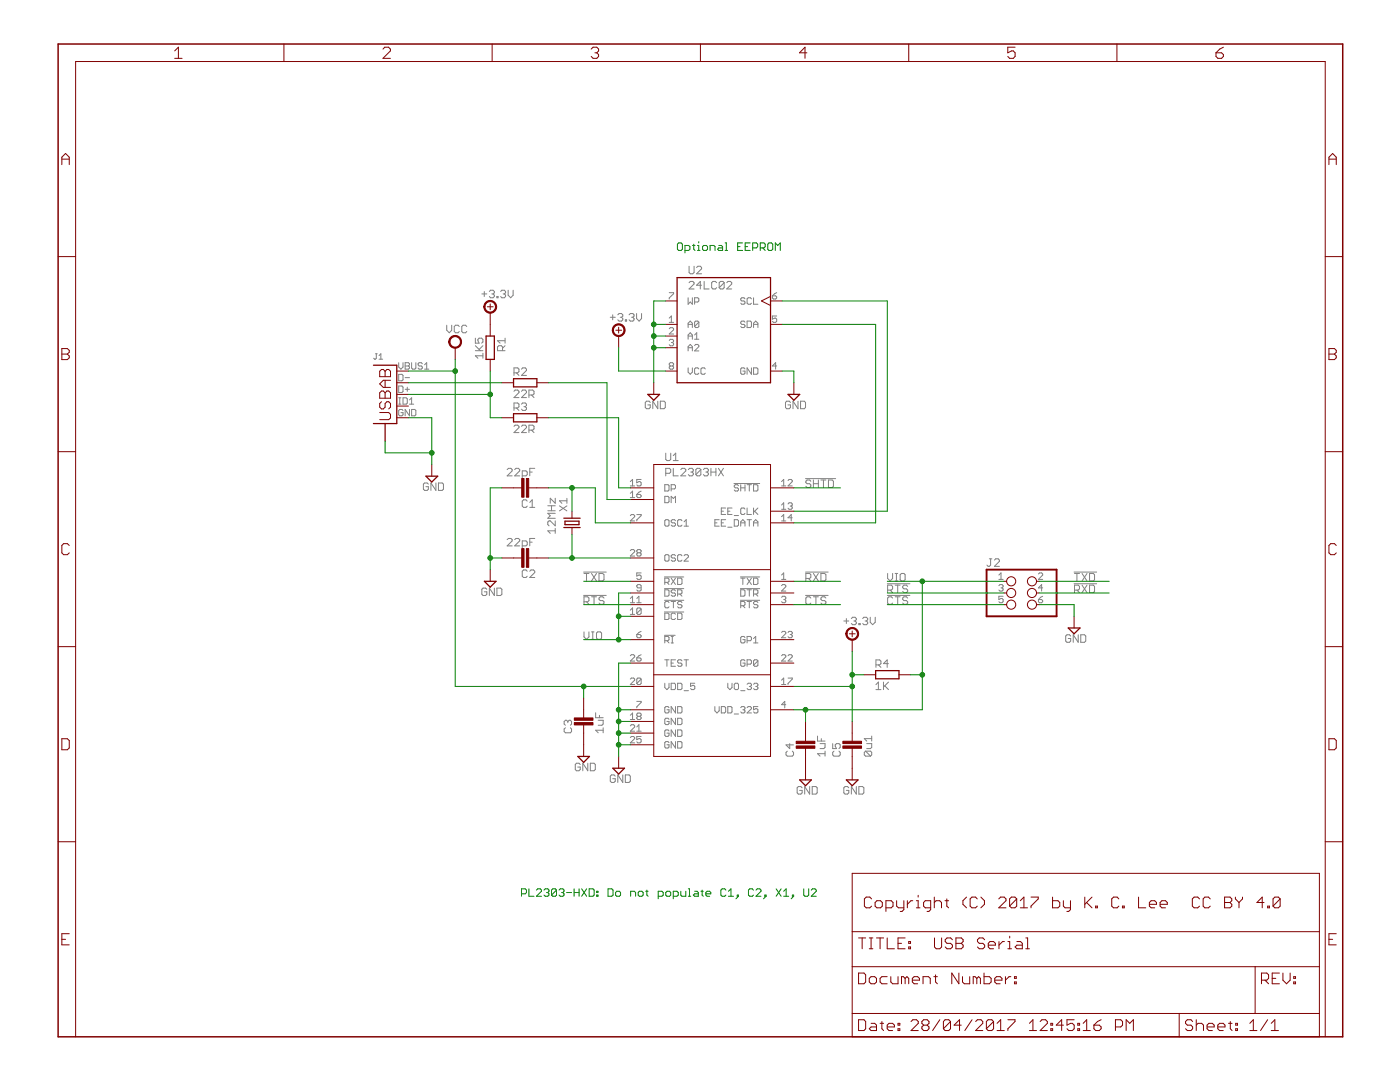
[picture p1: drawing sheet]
<svg xmlns="http://www.w3.org/2000/svg" width="279mm" height="216mm" viewBox="0 0 279 216" stroke-linecap="round" stroke-linejoin="round" font-family="sans-serif">
<g fill="none" stroke="#808080" stroke-width=".2">
<path d="M96.2 58.7h1M96.6 58.2v1M97.7 58.2l.2-.3h.5l.3 .3v.2l-.3 .3M98.1 58.7h.3M98.4 58.7l.3 .2v.3l-.3 .2h-.5l-.2-.2M99.2 59.2h.2v.2h-.2zM99.9 58.2l.3-.3h.4l.3 .3v.2l-.3 .3M100.4 58.7h.2M100.6 58.7l.3 .2v.3l-.3 .2h-.4l-.3-.2M101.4 57.9v1l.5 .5 .5-.5v-1M133.6 58.4h.8v.2l-.8 .9v.2M137.3 59.4v1.3l.5-.4 .4 .4v-1.3"/>
<path d="M137.5 56.4l.3-.2h.5l.2 .2v.3l-1 1h1M137.5 53.1v1.3l.3 .2h.5l.2-.2v-1.3M139 53.4l.3-.3h.5l.2 .3v.2l-1 1h1M140 56.9h-1l.8-.7v1.5M140.5 56.2v1.5h1M143 56.4l-.2-.2h-.5l-.3 .2v1l.3 .3h.5l.2-.3M144.5 56.4v1l-.2 .3h-.5l-.3-.3M144.5 56.4l-.2-.2h-.5l-.3 .2v1M144.5 56.4l-1 1M145 56.4l.3-.2h.5l.2 .2v.3l-1 1h1M148.7 59.6l-.2-.2h-.5l-.2 .2 .2 .4h.5l.2 .3v.2l-.2 .2h-.5l-.2-.2M150 59.6l-.2-.2h-.5l-.2 .2v.9l.2 .2h.5l.2-.2"/>
<path d="M150.4 59.4v1.3h.9M154.2 59h.6l.2 .5-.2 .2h-.4l-.2-.2zM155 58.4l-.8 .6M74.9 70.6h.4M75.1 70.6v.9l-.2 .2-.3-.2M75.6 71.7h.8M75.6 71l.4-.4v1.1M79.6 72.4v.8l.4 .5 .4-.5v-.8M79.6 74.7h.6l.2 .2v.9l-.2 .2h-.6zM79.6 77h.6l.2 .3v.8l-.2 .2h-.6zM79.6 79.4h.4M79.8 79.4v1.2"/>
<path d="M80.4 79.4h.7l.2 .2v.8l-.2 .2h-.7zM80.9 77.7h.8M80.9 75.4h.8M80.9 72.4h.6l.2 .2-.2 .4 .2 .2v.2l-.2 .3h-.6zM80.9 73h.6M81.3 77.3v.8M81.7 79.8l.4-.4v1.2M82.1 72.4v1l.3 .3h.4l.2-.3v-1M84.3 72.6l-.2-.2h-.4l-.3 .2 .3 .4h.4l.2 .4-.2 .3h-.4l-.3-.3M84.7 73.7h.9M84.7 72.8l.5-.4v1.3M89.2 64.9v1l.5 .5 .4-.5v-1"/>
<path d="M91.7 65.2l-.3-.3h-.5l-.2 .3v.9l.2 .3h.5l.3-.3M93.2 65.2l-.3-.3h-.5l-.2 .3v.9l.2 .3h.5l.3-.3M94.9 67.5v1h.7l-.2-.5v-.3l.2-.2h.5l.3 .2v.5l-.3 .3M94.9 70h1.5M94.9 69l1 1M96.4 71h-1.5l.5 .5M96.4 70.5v1M96.4 69l-.8 .7M100.3 70v-.8l-.2-.2h-.6l-.2 .2v.8h1.5M100.8 69l-.5 .5M100.8 68h-1.5l.5 .5M100.8 67.5v1"/>
<path d="M102.6 74.4h.7l.3-.3v-.4l-.3-.3h-.7v1.5M102.6 78.1l.2-.3h.5l.3 .3v.2l-1 1h1M103.1 74.4l.5 .5M104.1 73.7l.2-.3h.5l.3 .3v.2l-1 1h1M104.1 78.1l.2-.3h.5l.3 .3v.2l-1 1h1M105.6 78.8h.7l.3-.2v-.5l-.3-.3h-.7v1.5M106.1 78.8l.5 .5M121.8 63.3h1M122.3 62.8v1M123.3 62.8l.2-.2h.5l.3 .2v.3l-.3 .2M123.8 63.3h.2M124 63.3l.3 .3v.2l-.3 .3h-.5l-.2-.3"/>
<path d="M124.8 63.8h.3v.3h-.3zM125.5 62.8l.3-.2h.5l.2 .2v.3l-.2 .2M126 63.3h.3M126.3 63.3l.2 .3v.2l-.2 .3h-.5l-.3-.3M127 62.6v1l.6 .5 .4-.5v-1M133.6 63.5l.4-.4v1.2M133.6 65.6l.2-.2h.4l.2 .2v.2l-.8 .9h.8M133.6 67.9l.2-.2h.4l.2 .2-.2 .4M133.6 64.3h.8M133.8 73l-.2-.2 .2-.4h.4l.2 .2-.2 .4M133.8 73l-.2 .2 .2 .5h.4l.2-.3-.2-.4M133.8 73h.4"/>
<path d="M134 68.3h.2M134.2 68.3l.2 .3v.2l-.2 .2h-.4l-.2-.2M137.3 65.4v-.9l.5-.4 .4 .4v.9M137.3 67.7v-.9l.5-.4 .4 .4v.9M137.3 70v-.8l.5-.5 .4 .5v.8M137.3 73.4v.9l.5 .4 .4-.4v-.9M137.3 64.7h.9M137.3 67.1h.9M137.3 69.4h.9M138.6 60.3h.7l.2-.3v-.4l-.2-.2h-.7v1.3M138.6 69l.2-.3h.5l.2 .3v.2l-.9 .8h.9M138.6 66.8l.4-.4v1.3"/>
<path d="M138.6 67.7h.9M139.5 64.3l-.2-.2h-.5l-.2 .2v.9M139.5 73.6l-.2-.2h-.5l-.2 .2v.9l.2 .2h.5l.2-.2M139.5 64.3v.9l-.2 .2h-.5l-.2-.2M139.5 64.3l-.9 .9M140.8 73.6l-.3-.2h-.4l-.2 .2v.9l.2 .2h.4l.3-.2M148.7 64.3l-.2-.2h-.5l-.2 .2 .2 .4h.5l.2 .2-.2 .5h-.5l-.2-.2M148.7 73.6l-.2-.2h-.5l-.2 .2v.9l.2 .2h.5l.2-.2v-.5h-.4M149.1 64.1h.7l.2 .2v.9l-.2 .2h-.7zM150 73.4v1.3l-.9-1.3v1.3M150.4 73.4h.6l.3 .2v.9l-.3 .2h-.6zM150.4 65.4v-.9l.4-.4 .5 .4v.9"/>
<path d="M150.4 64.7h.9M155 73h-.8l.6-.6v1.3M155 63.1h-.8v.6l.4-.2 .4 .2v.4l-.2 .2h-.4l-.2-.2M79.6 80.6h.4M80.4 81.9l-.2-.2h-.4l-.2 .2v.9l.2 .2h.4l.2-.2v-.5h-.4M81.7 81.7v1.3l-.8-1.3v1.3M81.7 80.6h.9M82.1 81.7h.7l.2 .2v.9l-.2 .2h-.7zM85.5 96.6l-.3-.2h-.4l-.3 .2v1l.3 .3h.4l.3-.3v-.5h-.5M87 96.4v1.5l-1-1.5v1.5M87.5 96.4h.7l.3 .2v1l-.3 .3h-.7zM101.2 93.7l.3-.2h.5l.2 .2v.3l-1 1h1"/>
<path d="M102.6 85.1l.2-.3h.5l.3 .3v.2l-1 1h1M102.6 81.4h.7l.3-.2v-.6l-.3-.2h-.7v1.5M102.7 93.7l.3-.2h.5l.2 .2v.3l-1 1h1M103.1 81.4l.5 .5M104.1 85.1l.2-.3h.5l.3 .3v.2l-1 1h1M104.1 80.6l.2-.2h.5l.3 .2v.3l-.3 .3M104.2 95h.8l.2-.3v-.5l-.2-.2h-.8v1.4M104.6 81.2h.2M104.8 81.2l.3 .2v.2l-.3 .3h-.5l-.2-.3M105.2 100l-.2-.3h-.5l-.3 .3v1l.3 .2h.5l.2-.2M105.6 85.8h.7l.3-.2v-.5l-.3-.3h-.7v1.5M105.7 94.2h.5"/>
<path d="M106.1 85.8l.5 .5M106.7 93.5h-1v1.5M110.8 99.4v1l-1-1v1M113.1 99.9h-1.4l.4 .5M113.1 99.4v1M125.8 96.1l.4-.4v1.3M125.8 98.4l.4-.4v1.3M125.8 97h.9M125.8 99.3h.9M127.1 98.7h.6l.3 .2v.2l-.3 .2h-.4l-.2-.2zM128 95.7h-.9v.6l.4-.2 .5 .2v.5l-.3 .2h-.4l-.2-.2M128 98l-.9 .7"/>
<path d="M129.8 80.3l-.3-.2h-.5l-.2 .2v1l.2 .3h.5l.3-.3v-.5h-.5M131.3 80.1v1.5l-1-1.5v1.5M131.8 80.1h.7l.3 .2v1l-.3 .3h-.7zM132.7 96.7h.6l.2 .2v.9l-.2 .2h-.6zM132.7 99h.6l.2 .3v.8l-.2 .2h-.6zM132.9 94.4h.7l.3-.2v-.5l-.3-.2h-.7v1.5M132.9 90.4v1.3l.2 .2h.5l.3-.2v-1.3M133.9 97.6h.7l.2-.3v-.4l-.2-.2h-.7v1.3M134.4 93.5v1.5h1M134.4 91.9h1M134.4 90.9l.5-.5v1.5M135.9 93.7l.2-.2h.5l.3 .2v.3l-1 1h1"/>
<path d="M137.4 93.7l.2-.2h.5l.3 .2v.3l-.3 .2M137.9 94.2h.2M138.1 94.2l.3 .2v.3l-.3 .3h-.5l-.2-.3M139.9 93.7v1l-.3 .3h-.5l-.2-.3M139.9 93.7l-.3-.2h-.5l-.2 .2v1M139.9 93.7l-1 1M140.4 93.7l.2-.2h.5l.3 .2v.3l-.3 .2M140.9 94.2h.2M141.1 94.2l.3 .2v.3l-.3 .3h-.5l-.2-.3M141.9 94.2h1M141.9 93.5v1.5M142.9 93.5v1.5"/>
<path d="M143.4 93.5l1 1.5M144.4 93.5l-1 1.5M146.5 96.5h5.1M147.4 96.9l-.2-.2h-.5l-.2 .4 .2 .2h.5l.2 .5-.2 .2h-.5l-.2-.2M147.8 96.7v1.3M147.8 97.3h.9M148.7 96.7v1.3M149.1 96.7h.9M149.5 96.7v1.3M150.4 96.7h.6l.3 .2v.9l-.3 .2h-.6zM156 96.1l.4-.4v1.3M156 97h.8"/>
<path d="M157.3 95.9l.2-.2h.4l.2 .2v.2l-.8 .9h.8M157.8 80.3l-.3-.2h-.5l-.2 .2v1l.2 .3h.5l.3-.3v-.5h-.6M159.3 80.1v1.5l-1-1.5v1.5M159.8 80.1h.7l.3 .2v1l-.3 .3h-.7zM160.8 95.5h6M161.8 96l-.2-.2h-.5l-.3 .2v.3l.3 .2h.5l.2 .3v.2l-.2 .3h-.5l-.3-.3M162.3 96.5h1M162.3 95.8v1.5M163.3 95.8v1.5M163.8 95.8h1M164.3 95.8v1.5M165.3 95.8h.8l.2 .2v1l-.2 .3h-.8z"/>
<path d="M97.2 117.6l-.3-.3h-.5l-.2 .3v1l.2 .2h.5l.3-.2v-.5h-.6M98.7 117.3v1.5l-1-1.5v1.5M99.2 117.3h.7l.3 .3v1l-.3 .2h-.7zM101.2 107.7l.3-.3h.5l.2 .3v.2l-1 1h1M102.7 107.7l.3-.3h.5l.2 .3v.2l-1 1h1M104.2 108.9h.8l.2-.2v-.5l-.2-.3h-.8v1.5M105.2 114l-.2-.3h-.5l-.3 .3v1l.3 .2h.5l.2-.2M105.7 108.2h.5M105.7 101.2h1M105.7 100.2l.5-.5v1.5M105.7 114l.3-.3h.5l.2 .3v.2l-1 1h1M106.7 107.4h-1v1.5"/>
<path d="M109.3 101.9h1.5M109.3 100.9h1.5M110.1 100.9v1M110.8 105.9h-1.5l.5 .5M110.8 103.9v1l-1-1h-.2l-.3 .3v.5l.3 .2M110.8 105.4v1M110.8 102.4h-1.5l.5 .5-.5 .5h1.5M111.7 100.9l1.4 1M113.1 100.9l-1.4 1M116.5 114.2h4.5M116.5 118.8h4.5M116.5 114.4h1"/>
<path d="M117.1 114.4v1.5M118 114.4l1 1.5M118 119.1h1M118.6 119.1v1.5M119 114.4l-1 1.5M119.5 114.4h.8l.2 .3v1l-.2 .2h-.8zM120.5 119.3l-.2-.2h-.5l-.3 .2v.3l.3 .2h.5l.2 .3v.2l-.2 .3h-.5l-.3-.3M125.8 102.9l.2-.2h.4l.3 .2v.2l-.9 .8h.9M125.8 119.4l.4-.4v1.3M125.8 109.9l.2-.2h.4l.3 .2v.2l-.9 .9h.9M127.1 102.7h.9v.2l-.9 .8v.2M127.1 119.4l.4-.4v1.3"/>
<path d="M127.3 110.3l-.2-.2 .2-.4h.4l.3 .2v.2l-.3 .2M127.3 110.3l-.2 .2 .2 .5h.4l.3-.3v-.2l-.3-.2M127.3 110.3h.4M128 117.3h-.7l-.2-.2 .2-.5h.4l.3 .3v.8l-.3 .2h-.4l-.2-.2M128 114.3h-.9v.7l.4-.3 .5 .3v.4l-.3 .2h-.4l-.2-.2M132.6 115.1h3.9M132.6 117.5h3.9M132.6 119.8h3.9M132.7 116.2h.6l.2-.2v-.4l-.2-.2h-.6v1.2M132.7 117.7h.6l.2 .2v.8l-.2 .3h-.6zM132.9 103.7h.4l.2 .2v.9l-.2 .2h-.4l-.2-.2v-.9zM132.9 110.7h.4l.2 .2v.9l-.2 .2h-.4l-.2-.2v-.9z"/>
<path d="M133.1 116.2l.4 .4M133.9 115.4l.9 1.2M133.9 100.3v-1.3l.5 .5 .4-.5v1.3M134.8 117.9l-.2-.2h-.4l-.3 .2v.2l.3 .2h.4l.2 .2-.2 .5h-.4l-.3-.3M134.8 115.4l-.9 1.2M134.8 103.9l-.2-.2h-.4l-.3 .2v.2l.3 .2h.4l.2 .2v.3l-.2 .2h-.4l-.3-.2M134.8 110.9l-.2-.2h-.4l-.3 .2v.2l.3 .2h.4l.2 .2-.2 .5h-.4l-.3-.2M135.2 115.4h.7l.2 .2v.8l-.2 .2h-.7zM135.2 118.5h.7l.2-.2v-.4l-.2-.2h-.7v1.3M135.7 118.5l.4 .5M136.1 103.9l-.2-.2h-.5l-.2 .2v.9l.2 .2h.5l.2-.2M136.1 110.9l-.2-.2h-.5l-.2 .2v.9l.2 .2h.5l.2-.2"/>
<path d="M136.5 105h.9M136.5 104.1l.4-.4v1.3M136.5 110.9l.2-.2h.5l.2 .2v.2l-.9 .9h.9M142.7 104.3h.4M143.5 103.7h-.8v1.3h.8M144 102h.4M144 104.3h.4M144.8 101.4h-.8v1.3h.8M144.8 103.7h-.8v1.3h.8M145.2 102h.5M145.2 105.2h.9M146.1 101.4h-.9v1.3h.9"/>
<path d="M146.5 103.7h.7l.2 .2v.9l-.2 .2h-.7zM146.5 102.9h.9M147.8 115.1h3.8M147.8 117.5h3.8M147.8 119.8h3.8M147.8 115.4h.9M147.8 105v-.9l.5-.4 .4 .4v.9M147.8 117.7h.7l.2 .2v.8l-.2 .3h-.7zM147.8 104.3h.9M148.3 115.4v1.2M148.7 101.6l-.2-.2h-.5l-.2 .2v.8l.2 .3h.5l.2-.3M149.1 115.4l.9 1.2"/>
<path d="M149.1 117.7h.9M149.1 101.4v1.3h.9M149.1 103.7h.9M149.5 103.7v1.3M149.5 117.7v1.3M150 115.4l-.9 1.2M150.4 115.4h.6l.3 .2v.8l-.3 .2h-.6zM150.4 101.4v1.3M150.4 105v-.9l.4-.4 .5 .4v.9M150.4 118.5h.6l.3-.2v-.4l-.3-.2h-.6v1.3M150.4 104.3h.9M150.6 102l.7 .7"/>
<path d="M150.8 118.5l.5 .5M151.3 101.4l-.9 .8M156 103.9h.8M156 116.9l.2-.3h.4l.2 .3v.2l-.8 .8h.8M156 114.7l.4-.4v1.3M156 100.8l.4-.5v1.3M156 103.1l.4-.4v1.2M156 115.6h.8M156 119.2l.2-.2h.4l.2 .2v.2l-.2 .2M156 101.6h.8M156.4 119.6h.2M156.6 119.6l.2 .2-.2 .5h-.4l-.2-.2"/>
<path d="M157.3 100.6l.2-.3h.4l.2 .3-.2 .4M157.7 101h.2M157.9 101l.2 .2-.2 .4h-.4l-.2-.2M158.1 103.3h-.8l.6-.6v1.2M160.8 114.2h4.5M160.8 118.8h4.5M160.8 115.4h.8l.2-.2v-.5l-.2-.3h-.8v1.5M161.3 115.4l.5 .5M161.8 119.3l-.2-.2h-.5l-.3 .2v1l.3 .3h.5l.2-.3M162.3 114.4l1 1.5M162.3 119.1h1M162.8 119.1v1.5"/>
<path d="M163.3 114.4l-1 1.5M163.8 114.4h.8l.2 .3v1l-.2 .2h-.8zM164.8 119.3l-.2-.2h-.5l-.3 .2v.3l.3 .2h.5l.2 .3v.2l-.2 .3h-.5l-.3-.3M177.1 116.5h4.5M177.1 118.8h4.5M177.1 117.8h.8l.2-.3v-.5l-.2-.2h-.8v1.5M177.1 114.4v1l.6 .5 .4-.5v-1M177.7 117.8l.4 .5M178.1 119.3l-.2-.2h-.5l-.3 .2v1l.3 .3h.5l.2-.3M178.6 114.4h.6M178.6 115.9h.6M178.6 116.8h1"/>
<path d="M178.6 119.1h1M178.9 114.4v1.5M179.2 116.8v1.5M179.2 119.1v1.5M179.9 114.4h.5l.2 .3v1l-.2 .2h-.5l-.3-.2v-1zM181.1 117l-.2-.2h-.5l-.3 .2v.3l.3 .2h.5l.2 .3v.2l-.2 .3h-.5l-.3-.3M181.1 119.3l-.2-.2h-.5l-.3 .2v.3l.3 .2h.5l.2 .3v.2l-.2 .3h-.5l-.3-.3M197.4 111.5h.6M197.7 111.5v1.3l-.3 .2h-.2l-.2-.2M198.5 111.8l.2-.3h.5l.3 .3v.2l-1 1h1M199.3 116.9l.3-.3h.4l.2 .3-.2 .4M199.3 115.6h.9"/>
<path d="M199.3 114.7l.5-.4v1.3M199.8 117.3h.2M200 117.3l.2 .2-.2 .4h-.4l-.3-.2M200.2 119h-.9v.6l.5-.2 .4 .2v.5l-.2 .2h-.4l-.3-.2M207.2 114.5l.3-.2h.4l.2 .2v.2l-.9 .9h.9M207.2 119.6h.7l.2 .5-.2 .2h-.4l-.3-.2zM208.1 117.3h-.9l.7-.7v1.3M208.1 119l-.9 .6M214.4 114.2h4.5M214.4 116.5h4.5M214.4 114.4h1M214.4 117.8h.8l.2-.3v-.5l-.2-.2h-.8v1.5"/>
<path d="M214.9 117.8l.5 .5M214.9 114.4v1.5M215.9 116.8l1 1.5M215.9 114.4l1 1.5M216.9 116.8l-1 1.5M216.9 114.4l-1 1.5M217.4 114.4h.8l.2 .3v1l-.2 .2h-.8zM217.4 116.8h.8l.2 .2v1l-.2 .3h-.8zM116.5 120.1h.8l.2-.3v-.5l-.2-.2h-.8v1.5M116.5 126.1v1l.6 .5 .4-.5v-1M117.1 120.1l.4 .5M118 127.6h.6"/>
<path d="M118 126.1h.6M118.3 126.1v1.5M119 126.3l.3-.2h.5l.3 .2v1l-.3 .3h-.5l-.3-.3zM125.8 120.3h.9M125.8 121.8l.4-.5v1.3M125.8 122.6h.9M125.8 135.5l.2-.2h.4l.3 .2v.2l-.9 .9h.9M125.8 130.9l.2-.3h.4l.3 .3v.2l-.9 .8h.9M127.1 120.3h.9M127.1 126.6h.6l.3 .2v.2l-.3 .3h-.4l-.2-.3zM127.1 131.3h.6l.3 .2v.2l-.3 .2h-.4l-.2-.2zM127.1 140h.9v.2l-.9 .8v.2"/>
<path d="M128 121.5v.9l-.3 .2h-.4l-.2-.2M128 121.5l-.3-.2h-.4l-.2 .2v.9M128 135.5l-.3-.2h-.4l-.2 .2v.9M128 135.5v.9l-.3 .2h-.4l-.2-.2M128 126l-.9 .6M128 121.5l-.9 .9M128 135.5l-.9 .9M128 130.6l-.9 .7M132.6 126.8h2.1M132.6 122.1h3.9M132.7 122.3h.6l.2 .3v.8l-.2 .2h-.6zM132.7 127.8h.6l.2-.2v-.4l-.2-.2h-.6v1.3"/>
<path d="M132.7 136.3v.9l.4 .4 .4-.4v-.9M132.7 131.7h.8M133.1 127.8l.4 .5M133.1 131.7v1.2M133.5 120.2l-.2-.2h-.4l-.2 .2v.9l.2 .2h.4l.2-.2M133.9 136.3h.7l.2 .2v.9l-.2 .2h-.7zM133.9 120h.9M133.9 127h.5M133.9 128.3h.5M133.9 132.3h.5M134.2 127v1.3M134.4 120v1.3"/>
<path d="M134.8 122.6l-.2-.3h-.4l-.3 .3v.8l.3 .2h.4l.2-.2M134.8 131.7h-.9v1.2h.9M135.2 136.3h.7l.2 .2v.9l-.2 .2h-.7zM135.2 122.3h.7l.2 .3v.8l-.2 .2h-.7zM136.1 120.2l-.2-.2h-.5l-.2 .2 .2 .4h.5l.2 .3-.2 .4h-.5l-.2-.2M136.1 131.9l-.2-.2h-.5l-.2 .2 .2 .4h.5l.2 .2-.2 .4h-.5l-.2-.2M136.5 137.8h.9M136.5 131.7h.9M136.9 131.7v1.2M138.7 136.3h-.9v.7l.4-.2 .5 .2v.4l-.2 .2h-.5l-.2-.2M145.2 136.3v.9l.5 .4 .4-.4v-.9M146.5 136.5l.2-.2h.5l.2 .2v.9l-.2 .2h-.5l-.2-.2z"/>
<path d="M147.8 120.9h.7l.2-.3v-.4l-.2-.2h-.7v1.3M147.8 137.8h.9M148.3 120.9l.4 .4M148.7 127.2l-.2-.2h-.5l-.2 .2v.9l.2 .2h.5l.2-.2v-.5h-.4M148.7 131.9l-.2-.2h-.5l-.2 .2v.8l.2 .2h.5l.2-.2v-.4h-.4M149.1 120h.9M149.1 127.8h.7l.2-.2v-.4l-.2-.2h-.7v1.3M149.1 132.5h.7l.2-.2v-.4l-.2-.2h-.7v1.2M149.1 136.5l.2-.2h.5l.2 .2-.2 .5M149.5 120v1.3M149.5 137h.3M149.8 137l.2 .2-.2 .4h-.5l-.2-.2"/>
<path d="M150.4 136.5l.2-.2h.4l.3 .2-.3 .5M150.4 128.3h.9M150.4 127.4l.4-.4v1.3M150.8 137h.2M151 137l.3 .2-.3 .4h-.4l-.2-.2M151.3 120.2l-.3-.2h-.4l-.2 .4 .2 .2h.4l.3 .5-.3 .2h-.4l-.2-.2M151.3 131.9l-.3-.2h-.4l-.2 .2v.8M151.3 131.9v.8l-.3 .2h-.4l-.2-.2M151.3 131.9l-.9 .8M156 135.7l.4-.4v1.3M156 126.2l.2-.2h.4l.2 .2v.2l-.8 .9h.8M156 130.9l.2-.3h.4l.2 .3v.2l-.8 .8h.8"/>
<path d="M156 136.6h.8M157.3 126.2l.2-.2h.4l.2 .2-.2 .4M157.3 130.9l.2-.3h.4l.2 .3v.2l-.8 .8h.8M157.3 135.3h.8v.2l-.8 .9v.2M157.7 126.6h.2M157.9 126.6l.2 .2-.2 .5h-.4l-.2-.3M168.4 123.9h1M168.9 123.4v1M169.9 123.4l.3-.2h.4l.3 .2v.3l-.3 .2M170.4 123.9h.2M170.6 123.9l.3 .3v.2l-.3 .3h-.4l-.3-.3M171.4 124.4h.3v.3h-.3z"/>
<path d="M172.2 123.4l.2-.2h.5l.3 .2v.3l-.3 .2M172.7 123.9h.2M172.9 123.9l.3 .3v.2l-.3 .3h-.5l-.2-.3M173.7 123.2v1l.5 .5 .5-.5v-1M174.8 136.6l.5-.5v1.5M174.8 137.6h1M174.8 132.7h.8l.2-.3v-.5l-.2-.2h-.8v1.5M175.3 132.7l.5 .5M176.3 136.1v1.5M176.6 136.8l.7 .8M177.3 136.1l-1 1M177.3 132.4h-1l.8-.7v1.5"/>
<path d="M213.7 126.9l-.3-.2h-.5l-.2 .2v1l.2 .3h.5l.3-.3v-.5h-.5M215.2 126.7v1.5l-1-1.5v1.5M215.7 126.7h.7l.3 .2v1l-.3 .3h-.7zM112.8 145.2l-.2 .3v.5l.2 .2h1l.3-.2v-.5l-.3-.3M113.3 144l-.2-.3h-.3l-.2 .3v.5l.2 .2M113.3 144l.3-.3h.2l.3 .3v.5l-.3 .2M113.3 144v.2M115.8 152.5l-.3-.2h-.5l-.2 .2v1l.2 .3h.5l.3-.3v-.4h-.5M117.3 152.3v1.5l-1-1.5v1.5M117.8 152.3h.8l.2 .2v1l-.2 .3h-.8zM118.9 142.2v1h1.5M119.4 143.7h1v.8l-.3 .2h-.7"/>
<path d="M119.6 142.7v.5M120.4 145.7h-1.5l.5 .5M120.4 145.2v1M122.8 154.9l-.3-.3h-.5l-.2 .3v1l.2 .2h.5l.3-.2v-.5h-.5M124.3 154.6v1.5l-1-1.5v1.5M124.8 154.6h.7l.3 .3v1l-.3 .2h-.7zM125.8 142.7l.4-.4v1.3M125.8 144.8l.2-.2h.4l.3 .2v.3l-.9 .8h.9M125.8 147.2l.2-.2h.4l.3 .2v.2l-.9 .8h.9M125.8 143.6h.9M127.1 145.1l.4-.5v1.3M127.1 145.9h.9"/>
<path d="M127.3 142.9l-.2-.2v-.2l.2-.2h.4l.3 .2v.2l-.3 .2M127.3 142.9l-.2 .3 .2 .4h.4l.3-.2v-.2l-.3-.3M127.3 142.9h.4M128 147h-.9v.6l.6-.2 .3 .2v.4l-.3 .2h-.4l-.2-.2M133.5 148.2l-.2-.2h-.4l-.2 .2v.9l.2 .2h.4l.2-.2v-.5h-.4M133.5 141.2l-.2-.2h-.4l-.2 .2v.8l.2 .3h.4l.2-.3v-.4h-.4M133.5 143.5l-.2-.2h-.4l-.2 .2v.9l.2 .2h.4l.2-.2v-.4h-.4M133.5 145.9l-.2-.3h-.4l-.2 .3v.8l.2 .2h.4l.2-.2v-.4h-.4M134.8 141v1.3l-.9-1.3v1.3M134.8 143.3v1.3l-.9-1.3v1.3M134.8 145.6v1.3l-.9-1.3v1.3M134.8 148v1.3l-.9-1.3v1.3"/>
<path d="M135.2 141h.7l.2 .2v.8l-.2 .3h-.7zM135.2 143.3h.7l.2 .2v.9l-.2 .2h-.7zM135.2 145.6h.7l.2 .3v.8l-.2 .2h-.7zM135.2 148h.7l.2 .2v.9l-.2 .2h-.7zM142.7 141v.8l.4 .5 .4-.5v-.8M144 141h.6l.2 .2v.8l-.2 .3h-.6zM145.2 141h.7l.2 .2v.8l-.2 .3h-.7zM146.5 142.5h.9M147.8 141.2l.2-.2h.5l.2 .2-.2 .4M148.3 141.6h.2M148.5 141.6l.2 .2-.2 .5h-.5l-.2-.3M149.1 141.2l.2-.2h.5l.2 .2v.2l-.9 .9h.9"/>
<path d="M151.3 141h-.9v.6l.4-.2h.2l.3 .2v.4l-.3 .3h-.4l-.2-.3M156.8 140.6h-.8l.6-.6v1.2M157.1 149.9l-.2 .2v.5l.2 .3h1l.3-.3v-.5l-.3-.2M157.6 148.4v1l-.7-.8h1.5M160.1 157.2l-.3-.2h-.5l-.2 .2v1l.2 .3h.5l.3-.3v-.5h-.5M161.6 157v1.5l-1-1.5v1.5M162.1 157h.7l.3 .2v1l-.3 .3h-.7zM163.2 146.9v1h1.5M163.7 148.4h1v.7l-.3 .3h-.7M163.9 147.4v.5M164.7 150.4h-1.5l.5 .5M164.7 149.9v1"/>
<path d="M166.2 148.4v1h.7l-.2-.5v-.3l.2-.2h.5l.3 .2v.5l-.3 .3M166.4 149.9l-.2 .2v.5l.2 .3h1l.3-.3v-.5l-.3-.2M169.4 157.2l-.3-.2h-.4l-.3 .2v1l.3 .3h.4l.3-.3v-.5h-.5M170.9 157v1.5l-1-1.5v1.5M171.4 157h.7l.3 .2v1l-.3 .3h-.7zM172.7 149.9l-.2 .2v.5l.2 .3h1M172.7 149.9h1l.3 .2v.5l-.3 .3M172.7 149.9l1 1M173 148.4h1v.7l-.3 .3h-.7M174 146.9v1M174 147.4h-1.5l.5 .5"/>
</g>
<g fill="none" stroke="#800000" stroke-width=".2">
<path d="M34.9 10.2l.7-.8v2.2M34.9 11.6h1.4M56.7 8.8v3.5M76.4 9.8l.4-.4h.7l.4 .4v.4l-1.5 1.4h1.5M98.2 8.8v3.5M118 9.8l.4-.4h.7l.4 .4v.4l-.4 .3M118.7 10.5h.4M119.1 10.5l.4 .4v.4l-.4 .3h-.7l-.4-.3M139.8 8.8v3.5M161 10.5h-1.4l1.1-1.1v2.2M181.4 8.8v3.5M202.6 9.4h-1.5v1.1l.8-.3h.3l.4 .3v.8l-.4 .3h-.7l-.4-.3"/>
<path d="M222.9 8.8v3.5M242.7 10.5h1.1l.4 .4v.4l-.4 .3h-.7l-.4-.3zM244.2 9.4l-.8 .4-.7 .7M12.3 32.9v-1.5l.8-.8 .7 .8v1.5M12.3 31.7h1.5M265.2 31.7h1.5M265.2 32.9v-1.5l.8-.8 .7 .8v1.5M11.6 51.2h3.5M153.8 59.1l-1.8 .9 1.8 1M264.5 51.2h3.5M12.3 69.6h1.1l.4 .3v.4l-.4 .4 .4 .3v.4l-.4 .4h-1.1zM12.3 70.7h1.1"/>
<path d="M75.8 74.1l.3-.4h.4l.4 .4 .3-.4h.4l.3 .4v1.1h-2.1zM75.8 78.4l.3-.4h.4l.4 .4 .3-.4h.4l.3 .4v1.1h-2.1zM76.9 74.1v1.1M76.9 75.9v1.4M76.9 78.4v1.1M77.9 75.9h-1.4l-.7 .7 .7 .7h1.4M79.2 76.4h2.3M79.2 78.7h2.3M79.2 74h2.3M90.8 69.4v2.3M97.3 61.2h1.1M97.8 60.6v1.2"/>
<path d="M97.8 62.4v4.7M97.8 71.7v2.3M100.2 76.4h2.3M107.1 76.4h2.4M122.9 65.9h1.2M123.5 65.3v1.2M123.5 67.1v2.3M130.5 76.4v2.3M132.8 74h2.3M132.8 60h2.3M132.8 64.7h2.3M132.8 67.1h2.3"/>
<path d="M132.8 69.4h2.3M153.8 74h2.3M153.8 60h2.3M153.8 64.7h2.3M158.4 76.4v2.3M265.2 69.6h1.1l.4 .3v.4l-.4 .4 .4 .3v.4l-.4 .4h-1.1zM265.2 70.7h1.1M11.6 90.1h3.5M75.8 82.3h1.8l.3 .4v.7l-.3 .3h-1.8M76.1 80.2l-.3 .3v.7l.3 .4h.4l.4-.4v-.7l.3-.3h.4l.3 .3v.7l-.3 .4M79.2 83.4h2.3M79.2 81h2.3"/>
<path d="M86.2 92.7v2.3M100.2 83.4h2.3M100.2 97.3h3.9M105.5 97.3h4M107.1 83.4h2.4M125.8 97.3h4.7M125.8 99.7h4.7M130.5 92.7h23.3v58.2h-23.3zM153.8 97.3h4.6M264.5 90.1h3.5M13.8 108.8l-.4-.3h-.7l-.4 .3v1.5l.4 .4h.7l.4-.4M97.8 113.7v2.3"/>
<path d="M100.2 111.3h3.9M105.5 111.3h4M114.2 102v1.4M114.2 105.3v1.4M125.8 116h4.7M125.8 118.3h4.7M125.8 104.3h4.7M125.8 111.3h4.7M130.5 113.7h23.3M153.8 116h4.6M153.8 118.3h4.6M153.8 102h4.6"/>
<path d="M153.8 104.3h4.6M200.4 116h.5M200.4 118.3h.5M206.9 116h.5M206.9 118.3h.5M266.7 108.8l-.4-.3h-.7l-.4 .3v1.5l.4 .4h.7l.4-.4M11.6 129h3.5M116.5 139.3v4M125.8 120.6h4.7M125.8 127.6h4.7M125.8 123h4.7M125.8 137h4.7"/>
<path d="M125.8 132.3h4.7M130.5 134.6h23.3M153.8 120.6h4.6M153.8 127.6h4.6M153.8 137h4.6M153.8 132.3h4.6M169.5 126.5h1.2M170.1 125.9v1.2M170.1 127.6v2.4M172.4 134.6h2.4M179.4 134.6h2.3M200.4 120.6h.5"/>
<path d="M206.9 120.6h.5M214.4 123v2.3M264.5 129h3.5M12.3 147.4h1.1l.4 .4v1.4l-.4 .4h-1.1zM116.5 144.7v6.2M123.5 150.9v2.4M125.8 141.6h4.7M125.8 144h4.7M125.8 146.3h4.7M125.8 148.6h4.7M153.8 141.6h4.6M160.8 144v3.9"/>
<path d="M160.8 149.3v6.3M170.1 144v3.9M170.1 149.3v6.3M265.2 147.4h1.1l.4 .4v1.4l-.4 .4h-1.1zM11.6 168h3.5M170.1 174.3h93.2v32.6h-93.2zM173.9 179.4l-.3-.4h-.7l-.4 .4v1.4l.4 .3h.7l.3-.3M178.9 179.7v1.1l.4 .3h1.1M180.4 179.7v1.8l-.4 .4h-.3M181.1 179.7v1.4M182.2 179.7h-.4l-.7 .7M182.9 179.7h.3v1.4"/>
<path d="M183.2 178.6v.4M186.5 179v2.1M188.6 179.7h.7M189 179.4v1.4l.3 .3M192.9 179l-.7 .7v.7l.7 .7M195 179.4l-.3-.4h-.7l-.4 .4v1.4l.4 .3h.7l.3-.3M195.7 179l.8 .7v.7l-.8 .7M199.3 179.4l.4-.4h.7l.4 .4v.3l-1.5 1.4h1.5M202.9 179.4l-.4-.4h-.7l-.3 .4v1.4M202.9 179.4v1.4l-.4 .3h-.7l-.3-.3M202.9 179.4l-1.4 1.4M203.6 179.7l.7-.7v2.1"/>
<path d="M205.8 179h1.4v.4l-1.4 1.4v.3M210.1 179v2.1h1l.4-.3v-.7l-.4-.4h-1M212.2 179.7v1.1l.4 .3h1M213.6 179.7v1.8l-.3 .4h-.4M216.5 179v2.1M217.9 179l-1.4 1.4M223.3 179.4l-.4-.4h-.7l-.3 .4v1.4l.3 .3h.7l.4-.3M227.2 179v2.1h1.5M239.4 179.4l-.4-.4h-.7l-.3 .4v1.4l.3 .3h.7l.4-.3M241.5 179.4l-.3-.4h-.7l-.4 .4v1.4l.4 .3h.7l.3-.3M244.4 179h1.1l.3 .4v.3l-.3 .4 .3 .3v.4l-.3 .3h-1.1zM246.5 179v.4l.8 .7"/>
<path d="M248 179v.4l-.7 .7M255.5 179.4l-.4-.4h-.7l-.3 .4v1.4M255.5 179.4v1.4l-.4 .3h-.7l-.3-.3M255.5 179.4l-1.4 1.4M264.5 168h3.5M12.3 187.4h.8M13.8 186.3h-1.5v2.2h1.5M170.1 192.9h93.2M170.1 185.9h93.2M171.3 194.2h1.1l.4 .3v1.4l-.4 .4h-1.1zM171.3 187.2h1.5M172.1 187.2v2.1"/>
<path d="M173.5 195.2l.3-.3h.8l.3 .3v.7l-.3 .4h-.8l-.3-.4zM173.5 187.2h.7M173.5 189.3h.7M173.8 187.2v2.1M174.6 180.1l.4-.4h.7l.4 .4v.7l-.4 .3h-.7l-.4-.3zM174.9 187.2h1.4M175.6 187.2v2.1M176.8 181.1h1.1l.3-.3v-.7l-.3-.4h-1.1v2.2M177.1 187.2v2.1h1.4M177.1 194.9h-1.1l-.4 .3v.7l.4 .4h1.1M177.8 194.9v1l.3 .4h1.1v-1.4M179.2 188.2h.7"/>
<path d="M180.6 195.2l.4-.3 .4 .3v1.1M180.6 187.2h-1.4v2.1h1.4M180.6 195.2l-.3-.3h-.4v1.4M180.6 195.2v1.1M181.4 187.9h.3v.3h-.3zM181.4 189h.3v.3h-.3zM182.1 195.6h1.4v-.4l-.4-.3h-.7l-.3 .3v.7l.3 .4h.7M182.9 181.1h.7M184.2 196.3v-1.4h1.1l.4 .3v1.1M185.7 181.1h-1l-.4-.3v-.7l.4-.4h1v1.8l-.3 .4h-.4M186.4 194.9h.7M186.5 180.1l.3-.4h.7l.4 .4v1"/>
<path d="M186.5 187.2v1.8l.3 .3h.8l.3-.3v-1.8M186.7 194.5v1.4l.4 .4M190.1 187.5l-.4-.3h-.7l-.4 .3v.4l.4 .3h.7l.4 .4v.4l-.4 .3h-.7l-.4-.3M190.8 187.2h1.1l.3 .3v.4l-.3 .3 .3 .4v.4l-.3 .3h-1.1zM190.8 188.2h1.1M191.4 194.2v2.1l-1.5-2.1v2.1M192.1 194.9v1l.3 .4h1.1v-1.4M194.9 195.2l-.3-.3h-.4v1.4M194.9 195.2v1.1M194.9 195.2l.4-.3 .4 .3v1.1M196.4 194.2v2.1h1l.4-.4v-.7l-.4-.3h-1M196.5 187.5l-.3-.3h-.8l-.3 .3v.4l.3 .3h.8l.3 .4v.4l-.3 .3h-.8l-.3-.3"/>
<path d="M197.2 188.6h1.4v-.4l-.3-.3h-.7l-.4 .3v.8l.4 .3h.7M198.5 195.6h1.5v-.4l-.4-.3h-.7l-.4 .3v.7l.4 .4h.7M199.4 187.9v1.4M200.4 187.9h-.3l-.7 .7M200.7 194.9v1.4M201.1 189.3h.8M201.1 187.9h.4v1.4M201.5 186.8v.4M201.7 194.9h-.3l-.7 .7M202.5 195.9h.3v.4h-.3zM202.5 194.9h.3v.3h-.3zM202.9 187.9h.8l.3 .3v1.1h-1.1l-.3-.3 .3-.4h1.1"/>
<path d="M203.6 181.1h1.5M204.7 187.2h.4v2.1M204.7 189.3h.7M216.9 180.1l1 1M218.7 180.8h.3v.3h-.3zM224 180.8h.4v.3h-.4zM229.4 180.4h1.4v-.3l-.4-.4h-.7l-.3 .4v.7l.3 .3h.7M231.5 180.4h1.5v-.3l-.4-.4h-.7l-.4 .4v.7l.4 .3h.7M244.4 180.1h1.1M247.3 180.1v1M250.5 192.9v9.3M251.8 195.6h1l.4-.4v-.7l-.4-.3h-1v2.1"/>
<path d="M252.3 180.1h-1.5l1.1-1.1v2.1M252.5 195.6l.7 .7M253 180.8h.3v.3h-.3zM253.9 195.2h.7M255.3 194.2h-1.4v2.1h1.4M256 194.2v1.4l.8 .7 .7-.7v-1.4M258.2 195.9h.4v.4h-.4zM258.2 194.9h.4v.3h-.4zM265.2 187.4h.8M266.7 186.3h-1.5v2.2h1.5M15.1 206.9v-194.6h249.4v194.6M170.1 202.2h93.2"/>
<path d="M171.3 203.5h1.1l.4 .3v1.5l-.4 .3h-1.1zM173.8 204.2h.8l.3 .4v1h-1.1l-.3-.3 .3-.4h1.1M175.6 204.2h.7M176 203.8v1.5l.3 .3M177.1 204.9h1.4v-.3l-.4-.4h-.7l-.3 .4v.7l.3 .3h.7M179.2 205.3h.4v.3h-.4zM179.2 204.2h.4v.4h-.4zM181.8 203.8l.4-.3h.7l.4 .3v.4l-1.5 1.4h1.5M184.3 204.6l-.3 .3v.4l.3 .3h.7l.4-.3v-.4l-.4-.3M184.3 204.6l-.3-.4v-.4l.3-.3h.7l.4 .3v.4l-.4 .4M184.3 204.6h.7M187.6 203.5l-1.5 2.1"/>
<path d="M189.7 203.8v1.5l-.4 .3h-.7l-.3-.3M189.7 203.8l-.4-.3h-.7l-.3 .3v1.5M189.7 203.8l-1.4 1.5M191.8 204.6h-1.4l1.1-1.1v2.1M194 203.5l-1.4 2.1M194.7 203.8l.4-.3h.7l.3 .3v.4l-1.4 1.4h1.4M198.3 203.8v1.5l-.4 .3h-.7l-.4-.3M198.3 203.8l-.4-.3h-.7l-.4 .3v1.5M198.3 203.8l-1.5 1.5M199 205.6h1.4M199 204.2l.7-.7v2.1M201.1 203.5h1.5v.3l-1.5 1.5v.3"/>
<path d="M205.4 205.6h1.5M205.4 204.2l.7-.7v2.1M207.6 203.8l.3-.3h.8l.3 .3v.4l-1.4 1.4h1.4M209.7 205.3h.4v.3h-.4zM209.7 204.2h.4v.4h-.4zM212.2 204.6h-1.4l1.1-1.1v2.1M214.4 203.5h-1.5v1.1l.8-.4h.3l.4 .4v.7l-.4 .3h-.7l-.4-.3M215.1 205.3h.4v.3h-.4zM215.1 204.2h.4v.4h-.4zM216.2 205.6h1.4M216.2 204.2l.7-.7v2.1M218.3 204.6h1.1l.4 .3v.4l-.4 .3h-.7l-.4-.3z"/>
<path d="M219.8 203.5l-.8 .3-.7 .8M222.6 204.9h1.1l.3-.3v-.8l-.3-.3h-1.1v2.1M224.7 205.6v-2.1l.8 .7 .7-.7v2.1M235.3 202.2v4.7M238 203.8l-.3-.3h-.7l-.4 .3v.4l.4 .4h.7l.3 .3v.4l-.3 .3h-.7l-.4-.3M238.7 204.6l.4-.4h.7l.4 .4v1M238.7 203.5v2.1M240.9 204.9h1.4v-.3l-.3-.4h-.7l-.4 .4v.7l.4 .3h.7M243 204.9h1.5v-.3l-.4-.4h-.7l-.4 .4v.7l.4 .3h.7M245.2 204.2h.7M245.5 203.8v1.5l.4 .3M246.6 205.3h.4v.3h-.4z"/>
<path d="M246.6 204.2h.4v.4h-.4zM249.4 205.6h1.4M249.4 204.2l.7-.7v2.1M253 203.5l-1.4 2.1M253.7 205.6h1.4M253.7 204.2l.7-.7v2.1"/>
<circle cx="201.8" cy="118.3" r=".91"/>
<circle cx="201.8" cy="116" r=".91"/>
<circle cx="206" cy="118.3" r=".91"/>
<circle cx="206" cy="116" r=".91"/>
<circle cx="201.8" cy="120.7" r=".91"/>
<circle cx="206" cy="120.7" r=".91"/>
</g>
<g fill="none" stroke="#800000" stroke-width=".25">
<path d="M135.1 55.4h18.7v21h-18.7zM74.5 72.9h4.7v11.6h-4.7M97 67.1h1.7v4.6h-1.7zM102.5 75.6h4.6v1.6h-4.6zM129.3 78.7h2.3l-1.1 1.2zM157.3 78.7h2.3l-1.2 1.2zM76.9 84.5v3.5M85 95h2.4l-1.2 1.2zM102.5 82.5h4.6v1.7h-4.6zM96.7 116h2.3l-1.2 1.2zM112.5 103.4h3.3M112.5 105.3h3.3"/>
<path d="M112.8 104h2.7v.7h-2.7zM174.8 133.8h4.6v1.6h-4.6zM213.2 125.3h2.3l-1.1 1.2zM115.3 150.9h2.3l-1.1 1.2zM122.3 153.3h2.3l-1.1 1.2zM159.6 155.6h2.3l-1.1 1.2zM168.9 155.6h2.3l-1.1 1.2z"/>
</g>
<g fill="#800000" stroke="#800000" stroke-width=".2">
<path d="M158.9 147.9h3.7v.5h-3.7z"/>
<path d="M158.9 148.8h3.7v.5h-3.7z"/>
<path d="M168.2 147.9h3.7v.5h-3.7z"/>
<path d="M168.2 148.8h3.7v.5h-3.7z"/>
<path d="M114.6 143.3h3.7v.4h-3.7z"/>
<path d="M114.6 144.2h3.7v.5h-3.7z"/>
<path d="M104.1 95.5h.5v3.7h-.5z"/>
<path d="M105.1 95.5h.4v3.7h-.4z"/>
<path d="M104.1 109.5h.5v3.7h-.5z"/>
<path d="M105.1 109.5h.4v3.7h-.4z"/>
</g>
<g fill="#800000" stroke="#800000" stroke-width=".2">
<path d="M169.2 125.6a1.28 1.28 0 0 1 2 .3 1.28 1.28 0 0 1-.8 1.8 1.28 1.28 0 0 1-1.6-1.2h.2a1.04 1.04 0 0 1 1.5-1 1.04 1.04 0 0 1 .3 1.7 1.04 1.04 0 0 1-1.7-.5l-.1-.2h-.2z" fill-rule="evenodd"/>
<path d="M96.9 60.3a1.29 1.29 0 0 1 2.1 .3 1.29 1.29 0 0 1-.9 1.9 1.29 1.29 0 0 1-1.6-1.3h.3a1.05 1.05 0 0 1 1.4-1 1.05 1.05 0 0 1 .3 1.8 1.05 1.05 0 0 1-1.7-.5v-.3h-.3z" fill-rule="evenodd"/>
<path d="M89.9 67.3a1.28 1.28 0 0 1 2 .3 1.28 1.28 0 0 1-.7 1.9 1.28 1.28 0 0 1-1.6-1.3h.2a1.05 1.05 0 0 1 1.5-1 1.05 1.05 0 0 1 .2 1.8 1.05 1.05 0 0 1-1.7-.5v-.3h-.2z" fill-rule="evenodd"/>
<path d="M122.6 65a1.28 1.28 0 0 1 2 .2 1.28 1.28 0 0 1-.8 1.9 1.28 1.28 0 0 1-1.6-1.2h.2a1.05 1.05 0 0 1 1.6-.9 1.05 1.05 0 0 1 .1 1.8 1.05 1.05 0 0 1-1.7-.7v-.2h-.2z" fill-rule="evenodd"/>
</g>
<path d="M11.6 8.8h256.4v198.1h-256.4z" fill="none" stroke="#800000" stroke-width=".3"/>
<path d="M196.9 113.7h14v9.3h-14z" fill="none" stroke="#800000" stroke-width=".38"/>
<g fill="none" stroke="#008000" stroke-width=".2">
<path d="M135.4 48.5h.5l.3 .2v1l-.3 .3h-.5l-.2-.3v-1zM136.7 50h.7l.3-.3v-.5l-.3-.2h-.7v1.5M138.2 49h.5M138.5 48.7v1l.2 .3M139.2 50h.5M139.2 49h.2v1M139.4 48.2v.3M140.4 49h.5l.3 .2v.5l-.3 .3h-.5l-.2-.3v-.5zM141.7 50v-1h.8l.2 .2v.8M143.4 49h.6l.2 .2v.8h-.8l-.2-.3 .2-.2h.8M144.7 48.5h.2v1.5M144.7 50h.5"/>
<path d="M147.2 49.2h.5M148.2 48.5h-1v1.5h1M148.7 49.2h.5M149.7 48.5h-1v1.5h1M150.2 49.5h.8l.2-.3v-.5l-.2-.2h-.8v1.5M151.7 49.5h.8l.2-.3v-.5l-.2-.2h-.8v1.5M152.2 49.5l.5 .5M153.5 48.5h.5l.2 .2v1l-.2 .3h-.5l-.3-.3v-1zM154.7 50v-1.5l.5 .5 .5-.5v1.5M81.5 74h9.3M81.5 78.7h16.3M81.5 76.4h18.7"/>
<path d="M90.8 71.7v65.3h35M97.8 74v9.4h2.4M109.5 76.4h11.6v23.3h4.7M123.5 69.4v4.6h9.3M130.5 64.7h2.3M130.5 69.4h2.3M130.5 67.1h2.3M132.8 60h-2.3v16.4M156.1 74h2.3v2.4M156.1 64.7h18.7v39.6h-16.4M156.1 60h21v42h-18.7M76.9 88v2.4h9.3"/>
<path d="M81.5 83.4h4.7v9.3M100.2 97.3h-2.4v16.4M109.5 83.4h14v13.9h2.3M109.5 97.3h9.3v7h7M114.2 97.3v4.7M158.4 97.3h9.3M97.8 111.3h2.4M109.5 111.3h16.3M114.2 106.7v4.6M116.5 116h9.3M125.8 118.3h-2.3v9.3M158.4 116h9.3"/>
<path d="M177.1 116h23.3M177.1 118.3h23.3M184.1 116v25.6h-25.7M207.4 116h14M207.4 118.3h14M116.5 120.6h9.3M116.5 137v2.3M116.5 127.6h9.3M123.5 123h2.3M125.8 132.3h-2.3v18.6M158.4 120.6h9.3M158.4 137h11.7"/>
<path d="M170.1 130v14M170.1 134.6h2.3M177.1 120.6h23.3M181.7 134.6h2.4M207.4 120.6h7v2.4M123.5 141.6h2.3M123.5 146.3h2.3M123.5 148.6h2.3M123.5 144h2.3M160.8 141.6v2.4M104.1 178.4h.7l.3-.3v-.5l-.3-.2h-.7v1.4M105.6 177.4v1.4h1"/>
<path d="M107.1 177.6l.2-.2h.5l.3 .2v.2l-1 1h1M108.6 177.6l.2-.2h.5l.3 .2v.2l-.3 .3M109.1 178.1h.2M109.3 178.1l.3 .3v.2l-.3 .2h-.5l-.2-.2M111.1 177.6l-.3-.2h-.5l-.2 .2v1M111.1 177.6v1l-.3 .2h-.5l-.2-.2M111.1 177.6l-1 1M111.6 177.6l.2-.2h.5l.3 .2v.2l-.3 .3M112.1 178.1h.2M112.3 178.1l.3 .3v.2l-.3 .2h-.5l-.2-.2M113.1 178.1h1M114.6 178.1h1"/>
<path d="M114.6 177.4v1.4M115.6 177.4v1.4M116.1 177.4l1 1.4M117.1 177.4l-1 1.4M117.6 177.4h.7l.3 .2v1l-.3 .2h-.7zM119.1 178.6h.2v.2h-.2zM119.1 177.8h.2v.3h-.2zM121.3 177.4h.8l.2 .2v1l-.2 .2h-.8zM123.1 177.8h.5l.2 .3v.5l-.2 .2h-.5l-.2-.2v-.5zM125.9 178.8v-1h.7l.3 .3v.7M127.6 177.8h.5l.3 .3v.5l-.3 .2h-.5l-.2-.2v-.5zM128.9 177.8h.4"/>
<path d="M129.1 177.6v1l.2 .2M131.4 178.8h.7l.3-.2v-.5l-.3-.3h-.7v1.5M132.9 178.1l.2-.3h.5l.3 .3v.5l-.3 .2h-.5l-.2-.2zM134.4 178.8h.7l.3-.2v-.5l-.3-.3h-.7v1.5M135.9 177.8v.8l.2 .2h.8v-1M137.4 177.4h.2v1.4M137.4 178.8h.5M138.6 177.8h.5l.3 .3v.7h-.8l-.2-.2 .2-.2h.8M139.9 177.8h.5M140.1 177.6v1l.3 .2M140.9 178.4h1v-.3l-.3-.3h-.5l-.2 .3v.5l.2 .2h.5M144.9 177.6l-.3-.2h-.5l-.2 .2v1l.2 .2h.5l.3-.2"/>
<path d="M145.4 178.8h1M145.4 177.8l.5-.4v1.4M147.1 178.6h.3v.2h-.3zM147.4 178.8l-.5 .5M150.4 177.6l-.3-.2h-.5l-.2 .2v1l.2 .2h.5l.3-.2M150.9 177.6l.2-.2h.5l.3 .2v.2l-1 1h1M152.6 178.6h.3v.2h-.3zM152.9 178.8l-.5 .5M154.9 177.4l1 1.4M155.9 177.4l-1 1.4M156.4 178.8h1M156.4 177.8l.5-.4v1.4"/>
<path d="M158.1 178.6h.3v.2h-.3zM158.4 178.8l-.5 .5M160.4 177.4v1.2l.3 .2h.4l.3-.2v-1.2M161.9 177.6l.3-.2h.4l.3 .2v.2l-1 1h1"/>
</g>
<g fill="#008000" stroke="#008000" stroke-width=".2">
<circle cx="123.5" cy="141.6" r=".47"/>
<circle cx="123.5" cy="146.3" r=".47"/>
<circle cx="123.5" cy="148.6" r=".47"/>
<circle cx="123.5" cy="144" r=".47"/>
<circle cx="86.2" cy="90.4" r=".47"/>
<circle cx="97.8" cy="111.3" r=".47"/>
<circle cx="130.5" cy="64.7" r=".47"/>
<circle cx="130.5" cy="67.1" r=".47"/>
<circle cx="130.5" cy="69.4" r=".47"/>
<circle cx="116.5" cy="137" r=".47"/>
<circle cx="90.8" cy="74" r=".47"/>
<circle cx="97.8" cy="78.7" r=".47"/>
<circle cx="170.1" cy="137" r=".47"/>
<circle cx="170.1" cy="134.6" r=".47"/>
<circle cx="114.2" cy="97.3" r=".47"/>
<circle cx="114.2" cy="111.3" r=".47"/>
<circle cx="123.5" cy="127.6" r=".47"/>
<circle cx="123.5" cy="123" r=".47"/>
<circle cx="184.1" cy="134.6" r=".47"/>
<circle cx="160.8" cy="141.6" r=".47"/>
<circle cx="184.1" cy="116" r=".47"/>
</g>
</svg>
